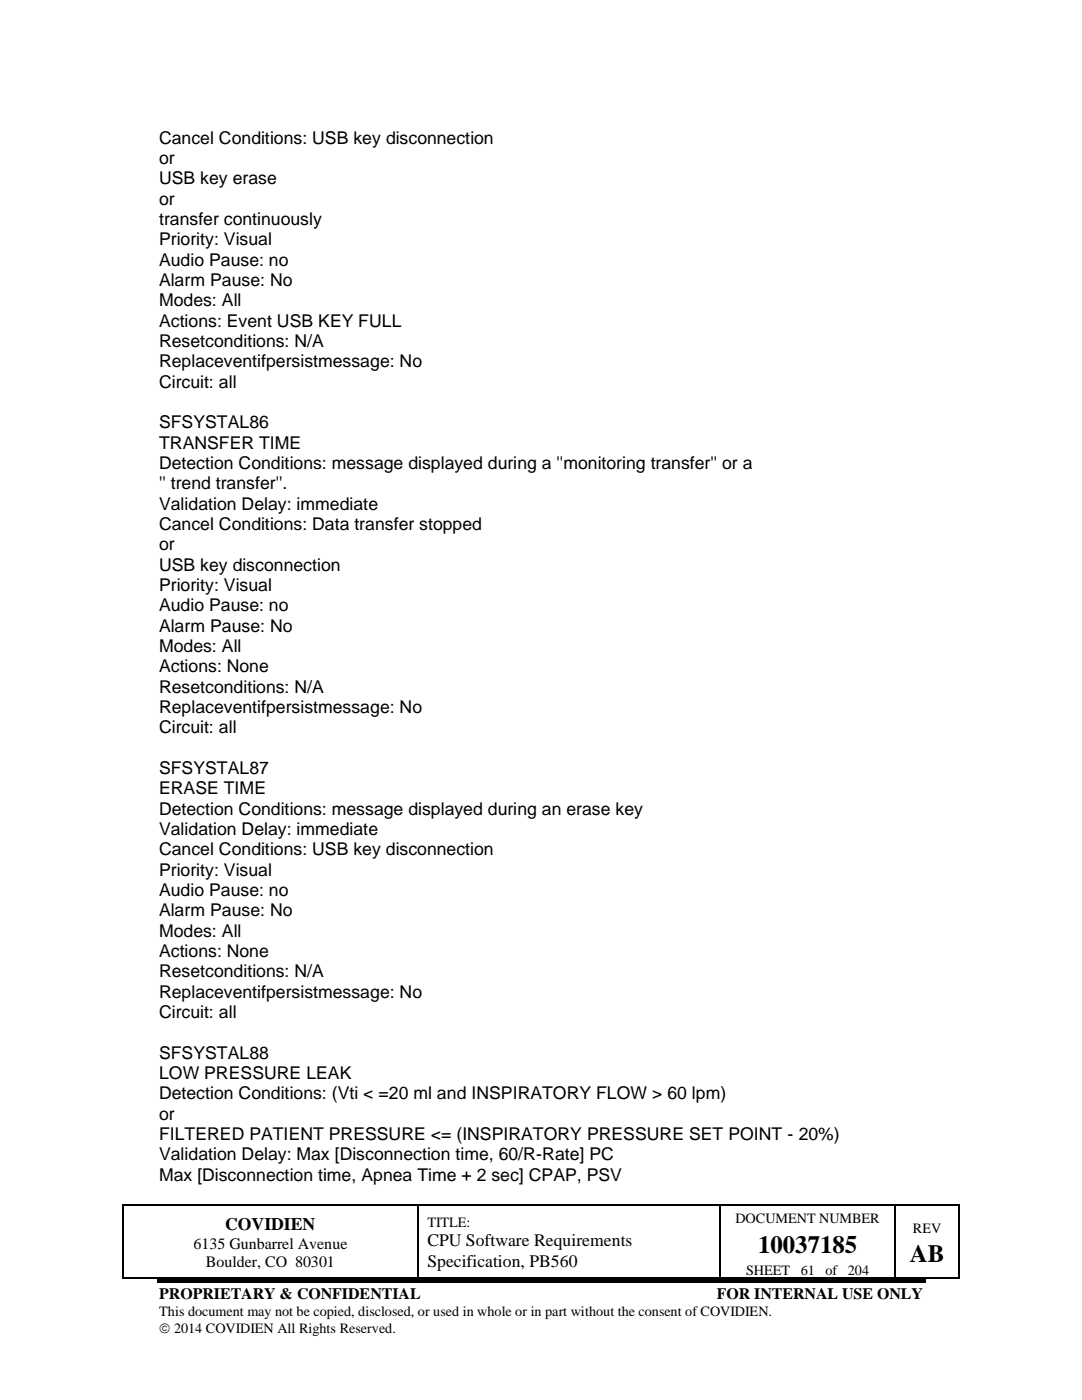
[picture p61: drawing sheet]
<svg xmlns="http://www.w3.org/2000/svg" width="216mm" height="279mm" viewBox="0 0 216 279" stroke-linecap="round" stroke-linejoin="round" font-family="sans-serif">
<defs><g id="words">
<g font-size="5">
<text x="151.3" y="250">10037185</text>
<text x="181.6" y="251.9">AB</text>
</g>
<g font-size="3.5">
<text x="31.8" y="28.7">Cancel Conditions: USB key disconnection</text>
<text x="31.8" y="32.8">or</text>
<text x="31.8" y="36.8">USB key erase</text>
<text x="31.8" y="40.9">or</text>
<text x="31.8" y="44.9">transfer continuously</text>
<text x="31.8" y="49">Priority: Visual</text>
<text x="31.8" y="53.1">Audio Pause: no</text>
<text x="31.8" y="57.1">Alarm Pause: No</text>
<text x="31.8" y="61.1">Modes: All</text>
<text x="31.8" y="65.2">Actions: Event USB KEY FULL</text>
<text x="31.8" y="69.3">Resetconditions: N/A</text>
<text x="31.8" y="73.3">Replaceventifpersistmessage: No</text>
<text x="31.8" y="77.4">Circuit: all</text>
<text x="31.8" y="85.5">SFSYSTAL86</text>
<text x="31.8" y="89.5">TRANSFER TIME</text>
<text x="31.8" y="93.6">Detection Conditions: message displayed during a ''monitoring transfer'' or a</text>
<text x="31.8" y="97.7">'' trend transfer''.</text>
<text x="31.8" y="101.7">Validation Delay: immediate</text>
<text x="31.8" y="105.8">Cancel Conditions: Data transfer stopped</text>
<text x="31.8" y="109.8">or</text>
<text x="31.8" y="113.9">USB key disconnection</text>
<text x="31.8" y="118">Priority: Visual</text>
<text x="31.8" y="122">Audio Pause: no</text>
<text x="31.8" y="126.1">Alarm Pause: No</text>
<text x="31.8" y="130.1">Modes: All</text>
<text x="31.8" y="134.2">Actions: None</text>
<text x="31.8" y="138.2">Resetconditions: N/A</text>
<text x="31.8" y="142.3">Replaceventifpersistmessage: No</text>
<text x="31.8" y="146.4">Circuit: all</text>
<text x="31.8" y="154.5">SFSYSTAL87</text>
<text x="31.8" y="158.5">ERASE TIME</text>
<text x="31.8" y="162.6">Detection Conditions: message displayed during an erase key</text>
<text x="31.8" y="166.6">Validation Delay: immediate</text>
<text x="31.8" y="170.7">Cancel Conditions: USB key disconnection</text>
<text x="31.8" y="174.8">Priority: Visual</text>
<text x="31.8" y="178.8">Audio Pause: no</text>
<text x="31.8" y="182.9">Alarm Pause: No</text>
<text x="31.8" y="186.9">Modes: All</text>
<text x="31.8" y="191">Actions: None</text>
<text x="31.8" y="195.1">Resetconditions: N/A</text>
<text x="31.8" y="199.1">Replaceventifpersistmessage: No</text>
<text x="31.8" y="203.1">Circuit: all</text>
<text x="31.8" y="211.3">SFSYSTAL88</text>
<text x="31.8" y="215.3">LOW PRESSURE LEAK</text>
<text x="31.8" y="219.4">Detection Conditions: (Vti &lt; =20 ml and INSPIRATORY FLOW &gt; 60 lpm)</text>
<text x="31.8" y="223.4">or</text>
<text x="31.8" y="227.5">FILTERED PATIENT PRESSURE &lt;= (INSPIRATORY PRESSURE SET POINT - 20%)</text>
<text x="31.8" y="231.6">Validation Delay: Max [Disconnection time, 60/R-Rate] PC</text>
<text x="31.8" y="235.6">Max [Disconnection time, Apnea Time + 2 sec] CPAP, PSV</text>
<text x="44.9" y="245.4">COVIDIEN</text>
<text x="85.3" y="248.7">CPU Software Requirements</text>
<text x="85.3" y="252.8">Specification, PB560</text>
</g>
<g font-size="3.2">
<text x="38.6" y="249.2">6135 Gunbarrel Avenue</text>
<text x="41.1" y="252.8">Boulder, CO 80301</text>
<text x="31.8" y="259.3">PROPRIETARY &amp; CONFIDENTIAL</text>
<text x="143" y="259.3">FOR INTERNAL USE ONLY</text>
</g>
<g font-size="2.8">
<text x="85.3" y="244.8">TITLE:</text>
<text x="146.8" y="244">DOCUMENT NUMBER</text>
<text x="182.2" y="246">REV</text>
<text x="148.9" y="254.4">SHEET</text>
<text x="159.8" y="254.4">61</text>
<text x="164.7" y="254.4">of 204</text>
<text x="31.8" y="262.7">This document may not be copied, disclosed, or used in whole or in part without the consent of COVIDIEN.</text>
<text x="31.8" y="266.1">© 2014 COVIDIEN All Rights Reserved.</text>
</g>
</g></defs>
<g fill="#000">
<path d="M24.5 240.4h.2v.3h-.2z" fill-rule="evenodd"/>
<path d="M24.5 240.4h.2v.3h-.2z" fill-rule="evenodd"/>
<path d="M24.5 255h.2v.2h-.2z" fill-rule="evenodd"/>
<path d="M24.5 255h.2v.2h-.2z" fill-rule="evenodd"/>
<path d="M31.3 255.3h153.4v.7h-153.4z" fill-rule="evenodd"/>
<path d="M83.2 240.4h.3v.3h-.3z" fill-rule="evenodd"/>
<path d="M83.2 255h.3v.2h-.3z" fill-rule="evenodd"/>
<path d="M143.6 240.4h.2v.3h-.2z" fill-rule="evenodd"/>
<path d="M143.6 255h.2v.2h-.2z" fill-rule="evenodd"/>
<path d="M178.5 240.4h.3v.3h-.3z" fill-rule="evenodd"/>
<path d="M178.5 255h.3v.2h-.3z" fill-rule="evenodd"/>
<path d="M191.2 240.4h.3v.3h-.3z" fill-rule="evenodd"/>
<path d="M191.2 240.4h.3v.3h-.3z" fill-rule="evenodd"/>
<path d="M191.2 255h.3v.2h-.3z" fill-rule="evenodd"/>
<path d="M191.2 255h.3v.2h-.3z" fill-rule="evenodd"/>
</g>
<g fill="none" stroke="#000" stroke-width=".25">
<path d="M24.6 240.7v14.3M24.7 240.5h58.5M24.7 255.1h58.5M83.4 240.7v14.3M83.5 240.5h60.1M83.5 255.1h60.1M143.7 240.7v14.3M143.8 240.5h34.7M143.8 255.1h34.7M178.6 240.7v14.3M178.8 240.5h12.4M178.8 255.1h12.4"/>
<path d="M191.3 240.7v14.3"/>
</g>
<use href="#words"/>
</svg>
